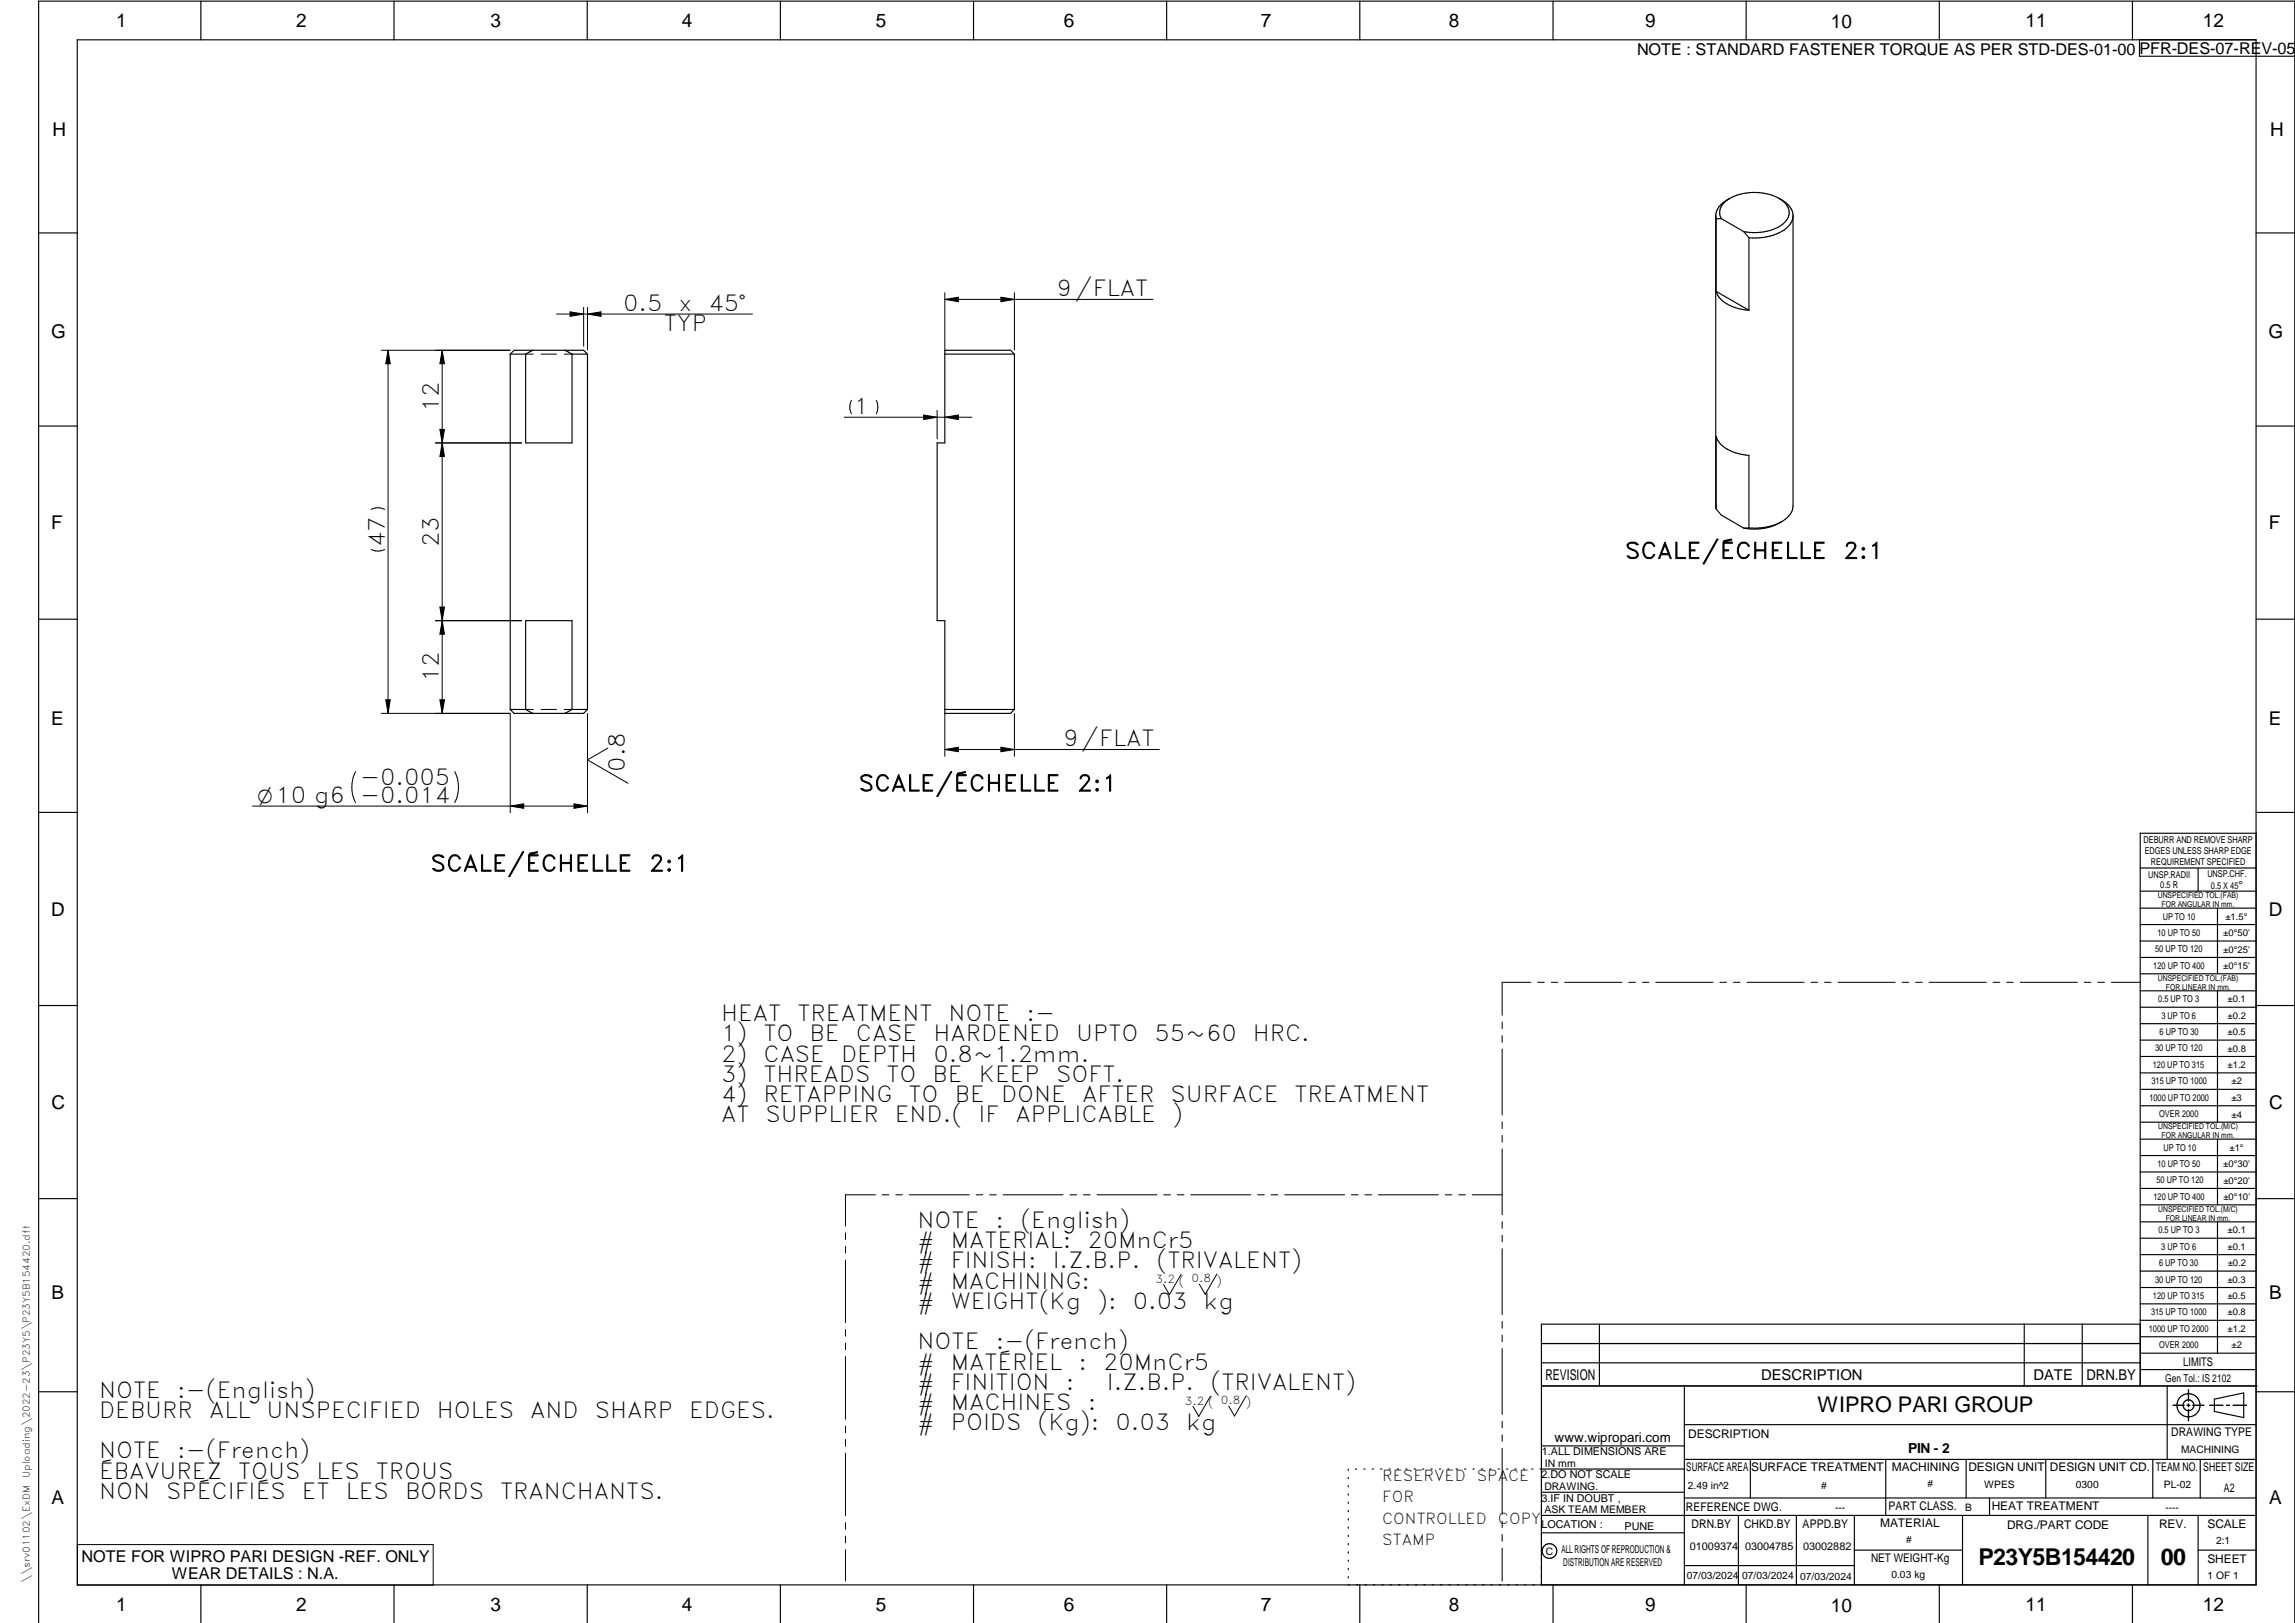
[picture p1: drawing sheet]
<svg xmlns="http://www.w3.org/2000/svg" width="594mm" height="420mm" viewBox="0 0 594 420" stroke-linecap="round" stroke-linejoin="round" font-family="sans-serif">
<defs><g id="words">
<g font-size="6">
<text x="512.1" y="405.2">P23Y5B154420</text>
<text x="559.4" y="405.2">00</text>
</g>
<g font-size="5.7">
<text x="273.6" y="76.6">9/FLAT</text>
<text x="161.3" y="80.4">0.5</text>
<text x="175.6" y="80.4">x</text>
<text x="183.4" y="80.4">45°</text>
<text x="171.8" y="85.7">TYP</text>
<text x="113.6" y="106.6" transform="rotate(-90 113.6 106.6)">12</text>
<text x="221" y="107.1">1</text>
<text x="99.6" y="141.6" transform="rotate(-90 99.6 141.6)">47</text>
<text x="113.6" y="141.6" transform="rotate(-90 113.6 141.6)">23</text>
<text x="420.6" y="144.6">SCALE/ÉCHELLE</text>
<text x="477.2" y="144.6">2:1</text>
<text x="113.6" y="176.6" transform="rotate(-90 113.6 176.6)">12</text>
<text x="275.3" y="193.2">9/FLAT</text>
<text x="93.3" y="203.2">-0.005</text>
<text x="161.7" y="199.7" transform="rotate(-90 161.7 199.7)">0.8</text>
<text x="222.3" y="204.8">SCALE/ÉCHELLE</text>
<text x="278.8" y="204.8">2:1</text>
<text x="111.5" y="225.6">SCALE/ÉCHELLE</text>
<text x="168" y="225.6">2:1</text>
<text x="186.7" y="264.3">HEAT</text>
<text x="186.7" y="269.6">1)</text>
<text x="197.6" y="269.6">TO</text>
<text x="206.4" y="264.3">TREATMENT</text>
<text x="209.6" y="269.6">BE</text>
<text x="221.6" y="269.6">CASE</text>
<text x="241.7" y="269.6">HARDENED</text>
<text x="245.5" y="264.3">NOTE</text>
<text x="265.7" y="264.3">:-</text>
<text x="278.6" y="269.6">UPTO</text>
<text x="298.9" y="269.6">55~60</text>
<text x="324.3" y="269.6">HRC.</text>
<text x="186.7" y="274.8">2)</text>
<text x="197.6" y="274.8">CASE</text>
<text x="217.7" y="274.8">DEPTH</text>
<text x="241.6" y="274.8">0.8~1.2mm.</text>
<text x="186.7" y="280.1">3)</text>
<text x="197.6" y="280.1">THREADS</text>
<text x="229.5" y="280.1">TO</text>
<text x="241.4" y="280.1">BE</text>
<text x="253.4" y="280.1">KEEP</text>
<text x="273.4" y="280.1">SOFT.</text>
<text x="186.7" y="285.3">4)</text>
<text x="197.6" y="285.3">RETAPPING</text>
<text x="235.2" y="285.3">TO</text>
<text x="247.2" y="285.3">BE</text>
<text x="259.1" y="285.3">DONE</text>
<text x="280.1" y="285.3">AFTER</text>
<text x="303" y="285.3">SURFACE</text>
<text x="335.1" y="285.3">TREATMENT</text>
<text x="186.7" y="290.6">AT</text>
<text x="198.2" y="290.6">SUPPLIER</text>
<text x="231.6" y="290.6">END.(</text>
<text x="253.3" y="290.6">IF</text>
<text x="262.9" y="290.6">APPLICABLE</text>
<text x="303.4" y="290.6">)</text>
<text x="237.5" y="317.8">NOTE</text>
<text x="257.7" y="317.8">:</text>
<text x="264.2" y="317.8">(English)</text>
<text x="237.5" y="323.1">#</text>
<text x="246.1" y="323.1">MATERIAL:</text>
<text x="281.5" y="323.1">20MnCr5</text>
<text x="237.5" y="328.3">#</text>
<text x="246.1" y="328.3">FINISH:</text>
<text x="272.5" y="328.3">I.Z.B.P.</text>
<text x="299.4" y="328.3">(TRIVALENT)</text>
<text x="237.5" y="333.6">#</text>
<text x="246.1" y="333.6">MACHINING:</text>
<text x="237.5" y="338.8">#</text>
<text x="246.1" y="338.8">WEIGHT(Kg</text>
<text x="284" y="338.8">):</text>
<text x="293.3" y="338.8">0.03</text>
<text x="311.6" y="338.8">kg</text>
<text x="237.5" y="349.3">NOTE</text>
<text x="257.7" y="349.3">:-(French)</text>
<text x="237.5" y="354.6">#</text>
<text x="237.5" y="359.8">#</text>
<text x="246.1" y="354.6">MATÉRIEL</text>
<text x="246.1" y="359.8">FINITION</text>
<text x="275.9" y="359.8">:</text>
<text x="279.2" y="354.6">:</text>
<text x="285.6" y="354.6">20MnCr5</text>
<text x="286.5" y="359.8">I.Z.B.P.</text>
<text x="313.4" y="359.8">(TRIVALENT)</text>
<text x="25.6" y="361.8">NOTE</text>
<text x="45.8" y="361.8">:-(English)</text>
<text x="237.5" y="365.1">#</text>
<text x="246.1" y="365.1">MACHINES</text>
<text x="281.6" y="365.1">:</text>
<text x="25.6" y="367.1">DEBURR</text>
<text x="54.1" y="367.1">ALL</text>
<text x="69" y="367.1">UNSPECIFIED</text>
<text x="113.1" y="367.1">HOLES</text>
<text x="137.3" y="367.1">AND</text>
<text x="154" y="367.1">SHARP</text>
<text x="178.4" y="367.1">EDGES.</text>
<text x="237.5" y="370.3">#</text>
<text x="246.1" y="370.3">POIDS</text>
<text x="268.6" y="370.3">(Kg):</text>
<text x="288.8" y="370.3">0.03</text>
<text x="307.1" y="370.3">kg</text>
<text x="25.6" y="377.6">NOTE</text>
<text x="45.9" y="377.6">:-(French)</text>
<text x="25.6" y="382.8">ÉBAVUREZ</text>
<text x="61.6" y="382.8">TOUS</text>
<text x="81.9" y="382.8">LES</text>
<text x="97.3" y="382.8">TROUS</text>
<text x="25.6" y="388.1">NON</text>
<text x="43" y="388.1">SPÉCIFIÉS</text>
<text x="78.1" y="388.1">ET</text>
<text x="89.5" y="388.1">LES</text>
<text x="104.8" y="388.1">BORDS</text>
<text x="129.5" y="388.1">TRANCHANTS.</text>
</g>
<text font-size="5.6" x="470.5" y="365.5">WIPRO PARI GROUP</text>
<text font-size="5.4" x="66.6" y="207.8">O10 g6 -0.014</text>
<g font-size="4.9">
<text x="30" y="7">1</text>
<text x="76.7" y="7">2</text>
<text x="127" y="7">3</text>
<text x="176.5" y="7">4</text>
<text x="226.7" y="7">5</text>
<text x="275.4" y="7">6</text>
<text x="326.4" y="7">7</text>
<text x="375" y="7">8</text>
<text x="425.8" y="7">9</text>
<text x="473.9" y="7.4">10</text>
<text x="524.3" y="7">11</text>
<text x="570.2" y="7">12</text>
<text x="13.6" y="35.2">H</text>
<text x="587.6" y="35.2">H</text>
<text x="13.2" y="87.5">G</text>
<text x="587.2" y="87.5">G</text>
<text x="13.3" y="137.1">F</text>
<text x="587.3" y="137.1">F</text>
<text x="13.3" y="187.6">E</text>
<text x="587.3" y="187.6">E</text>
<text x="13.3" y="237">D</text>
<text x="587.3" y="237">D</text>
<text x="13.4" y="287.1">C</text>
<text x="587.4" y="287.1">C</text>
<text x="13.4" y="336.3">B</text>
<text x="587.4" y="336.3">B</text>
<text x="13.4" y="389.3">A</text>
<text x="587.4" y="389.3">A</text>
<text x="30" y="417">1</text>
<text x="76.7" y="417">2</text>
<text x="127" y="417">3</text>
<text x="176.5" y="417">4</text>
<text x="226.7" y="417">5</text>
<text x="275.4" y="417">6</text>
<text x="326.4" y="417">7</text>
<text x="375" y="417">8</text>
<text x="425.8" y="417">9</text>
<text x="473.9" y="417.4">10</text>
<text x="524.3" y="417">11</text>
<text x="570.2" y="417">12</text>
</g>
<g font-size="4.2">
<text x="423.7" y="14.3">NOTE : STANDARD FASTENER TORQUE AS PER STD-DES-01-00</text>
<text x="553.8" y="14">PFR-DES-07-REV-05</text>
<text x="21.1" y="404.4">NOTE FOR WIPRO PARI DESIGN -REF. ONLY</text>
<text x="44.5" y="408.9">WEAR DETAILS : N.A.</text>
</g>
<g font-size="3.9">
<text x="357.8" y="383.4">RESERVED</text>
<text x="382.3" y="383.4">SPACE</text>
<text x="357.8" y="388.9">FOR</text>
<text x="357.8" y="394.5">CONTROLLED</text>
<text x="387.8" y="394.5">COPY</text>
<text x="357.8" y="400.1">STAMP</text>
</g>
<g font-size="3.8">
<text x="400.1" y="357.1">REVISION</text>
<text x="455.9" y="357.1">DESCRIPTION</text>
<text x="526.4" y="357.1">DATE</text>
<text x="540.1" y="357.1">DRN.BY</text>
</g>
<text font-size="3.6" x="493.9" y="376.2">PIN - 2</text>
<text font-size="3.5" x="402.4" y="373.3">www.wipropari.com</text>
<g font-size="3.1">
<text x="565.2" y="353.5">LIMITS</text>
<text x="562" y="371.7">DRAWING TYPE</text>
<text x="437" y="372.3">DESCRIPTION</text>
<text x="436.5" y="380.9">SURFACE AREA</text>
<text x="453.3" y="380.9">SURFACE TREATMENT</text>
<text x="489.7" y="380.9">MACHINING</text>
<text x="509.5" y="380.9">DESIGN UNIT</text>
<text x="530.6" y="380.9">DESIGN UNIT CD.</text>
<text x="558" y="380.7">TEAM NO.</text>
<text x="570.3" y="380.7">SHEET SIZE</text>
<text x="575.6" y="386.1">A2</text>
<text x="436.4" y="391.1">REFERENCE DWG.</text>
<text x="437.9" y="395.5">DRN.BY</text>
<text x="451.5" y="395.5">CHKD.BY</text>
<text x="466.6" y="395.5">APPD.BY</text>
<text x="486.7" y="395.4">MATERIAL</text>
<text x="488.9" y="391">PART CLASS.</text>
<text x="515.6" y="391">HEAT TREATMENT</text>
<text x="519.6" y="395.9">DRG./PART CODE</text>
<text x="558.9" y="395.6">REV.</text>
<text x="571.4" y="395.6">SCALE</text>
<text x="484.3" y="404.3">NET WEIGHT-Kg</text>
<text x="571.4" y="404.7">SHEET</text>
</g>
<text font-size="3" x="579.5" y="230.1">°</text>
<g font-size="2.8">
<text x="299.1" y="332.1">3.2 ( 0.8 )</text>
<text x="560.5" y="357.7">Gen Tol.: IS 2102</text>
<text x="306.7" y="363.6">3.2 ( 0.8 )</text>
<text x="399.1" y="376.7">1.ALL DIMENSIONS ARE</text>
<text x="399" y="382.7">2.DO NOT SCALE</text>
<text x="399" y="388.7">3.IF IN DOUBT ,</text>
<text x="399" y="395.5">LOCATION :</text>
<text x="420.5" y="396">PUNE</text>
<text x="437.4" y="401.3">01009374</text>
<text x="451.7" y="401.2">03004785</text>
<text x="466.7" y="401.3">03002882</text>
<text x="404.2" y="402">ALL RIGHTS OF REPRODUCTION &amp;</text>
<text x="404.7" y="405.4">DISTRIBUTION ARE RESERVED</text>
</g>
<g font-size="2.7">
<text x="564.6" y="376.2">MACHINING</text>
<text x="399.9" y="379.7">IN mm</text>
<text x="399.8" y="385.7">DRAWING.</text>
<text x="436.9" y="385.5">2.49 in^2</text>
<text x="471.4" y="385.6">#</text>
<text x="498.9" y="385.1">#</text>
<text x="513.6" y="385.3">WPES</text>
<text x="537.3" y="385.2">0300</text>
<text x="560.1" y="385.2">PL-02</text>
<text x="399.8" y="391.8">ASK TEAM MEMBER</text>
<text x="475" y="391.2">---</text>
<text x="508.7" y="391.2">B</text>
<text x="560.6" y="391.2">----</text>
<text x="493.4" y="399.6">#</text>
<text x="573.6" y="399.8">2:1</text>
<text x="400.1" y="402.5">C</text>
<text x="436.7" y="408.7">07/03/2024</text>
<text x="450.9" y="408.8">07/03/2024</text>
<text x="466" y="409">07/03/2024</text>
<text x="489.6" y="408.5">0.03 kg</text>
<text x="571.5" y="408.7">1 OF 1</text>
</g>
<g font-size="2.5">
<text x="559.2" y="229.9">0.5 R</text>
<text x="572.3" y="230.1">0.5 X 45</text>
<text x="559.4" y="323.5">3 UP TO 6</text>
<text x="558.9" y="327.8">6 UP TO 30</text>
<text x="557.8" y="332">30 UP TO 120</text>
</g>
<g font-size="2.4">
<text x="554.9" y="218.3">DEBURR AND REMOVE SHARP</text>
<text x="555.2" y="221.1">EDGES UNLESS SHARP EDGE</text>
<text x="556.1" y="227.2">UNSP.RADII</text>
<text x="556.8" y="223.8">REQUIREMENT SPECIFIED</text>
<text x="571.4" y="227">UNSP.CHF.</text>
<text x="559.8" y="238">UP TO 10</text>
<text x="576.1" y="238.1">±1.5°</text>
<text x="558.5" y="242.3">10 UP TO 50</text>
<text x="575.5" y="242.3">±0°50'</text>
<text x="557.4" y="250.8">120 UP TO 400</text>
<text x="557.9" y="246.5">50 UP TO 120</text>
<text x="575.5" y="250.8">±0°15'</text>
<text x="575.5" y="246.6">±0°25'</text>
<text x="558.7" y="259.4">0.5 UP TO 3</text>
<text x="559.5" y="263.7">3 UP TO 6</text>
<text x="576.6" y="259.4">±0.1</text>
<text x="576.6" y="263.7">±0.2</text>
<text x="559" y="268">6 UP TO 30</text>
<text x="576.6" y="268">±0.5</text>
<text x="557.9" y="272.2">30 UP TO 120</text>
<text x="576.6" y="272.2">±0.8</text>
<text x="556.9" y="280.7">315 UP TO 1000</text>
<text x="557.3" y="276.5">120 UP TO 315</text>
<text x="576.6" y="276.5">±1.2</text>
<text x="577.7" y="280.7">±2</text>
<text x="556.4" y="284.9">1000 UP TO 2000</text>
<text x="577.6" y="285">±3</text>
<text x="558.9" y="289.2">OVER 2000</text>
<text x="577.7" y="289.3">±4</text>
<text x="560" y="297.9">UP TO 10</text>
<text x="577.1" y="297.9">±1°</text>
<text x="558.5" y="302.1">10 UP TO 50</text>
<text x="575.5" y="302.2">±0°30'</text>
<text x="557.5" y="310.6">120 UP TO 400</text>
<text x="558.2" y="306.4">50 UP TO 120</text>
<text x="575.5" y="310.6">±0°10'</text>
<text x="575.5" y="306.4">±0°20'</text>
<text x="558.8" y="319.2">0.5 UP TO 3</text>
<text x="576.6" y="323.5">±0.1</text>
<text x="576.6" y="319.3">±0.1</text>
<text x="576.7" y="327.8">±0.2</text>
<text x="576.6" y="332">±0.3</text>
<text x="556.8" y="340.6">315 UP TO 1000</text>
<text x="557.3" y="336.3">120 UP TO 315</text>
<text x="576.6" y="336.3">±0.5</text>
<text x="576.6" y="340.6">±0.8</text>
<text x="556.2" y="344.8">1000 UP TO 2000</text>
<text x="576.6" y="344.8">±1.2</text>
<text x="558.9" y="349">OVER 2000</text>
<text x="577.7" y="349">±2</text>
<text x="7.7" y="382.7" transform="rotate(-90 7.7 382.7)">Uploading\2022-23\P23Y5\P23Y5B154420.dft</text>
<text x="7.7" y="409.9" transform="rotate(-90 7.7 409.9)">\\srv01102\ExDM</text>
</g>
<g font-size="2.1">
<text x="558.6" y="232.4">UNSPECIFIED TOL.(FAB)</text>
<text x="559.5" y="234.8">FOR ANGULAR IN mm.</text>
<text x="558.6" y="254">UNSPECIFIED TOL.(FAB)</text>
<text x="560.7" y="256.3">FOR LINEAR IN mm.</text>
<text x="558.7" y="292.4">UNSPECIFIED TOL.(M/C)</text>
<text x="559.6" y="294.7">FOR ANGULAR IN mm.</text>
<text x="558.7" y="313.8">UNSPECIFIED TOL.(M/C)</text>
<text x="560.6" y="316.2">FOR LINEAR IN mm.</text>
</g>
</g></defs>
<g fill="none" stroke="#000" stroke-width=".3">
<path d="M20 10.3h564v400h-564zM52 .3v10M102 .3v10M152 .3v10M202 .3v10M252 .3v10M302 .3v10M352 .3v10M402 .3v10M452 .3v10M502 .3v10M552 .3v10"/>
<path d="M553.8 10.3v4.3h40.3M444.2 56.1v.6M444.2 56.7v18.7M445.6 56.6a3.7 3.7 0 0 1 2-5.1 13.3 13.3 0 0 1 14.2 .8 3.5 3.5 0 0 1-.3 5.7 13.1 13.1 0 0 1-10.1 2M445.6 56.6l5.8 3.4M445.6 56.6l-1.4 .1M447.8 51.4a5.9 5.9 0 0 0-3.6 4.2v76.2M451.4 60l1.3 1.6M460.5 51.4a5.7 5.7 0 0 1 3.6 4.2v75.4a5.5 5.5 0 0 1-3.8 4.5 15.6 15.6 0 0 1-7.6 1.2M464.1 56.1a6 6 0 0 1-4.3 4.5 15.6 15.6 0 0 1-7.1 1M10 60.3h10M444.2 75.4l8.5 4.9"/>
<path d="M444.2 75.4a6.9 6.9 0 0 0 5.1 4.3l3.4 .6M452.7 61.6v18.7M584 60.3h10M132.1 91.7h4M132.1 91.7v92M132.1 91.7l1-1h18l1 1M136.1 91.7v23h12v-23M138 90.7l-1.9 1M146.2 90.7l1.9 1M148.1 91.7h4M152.1 91.7v92M244.6 91.7h18"/>
<path d="M262.6 91.7l-1-1h-17v24h-2v46h2v24h17l1-1M262.6 91.7v92M10 110.3h10M584 110.3h10M444.2 131.8l1.4 1.6 5.8 3.3M444.2 131.8v-18.8a6.9 6.9 0 0 0 5.1 4.2l3.4 .7v18.8M452.7 136.7h-1.3M461.2 135a13.8 13.8 0 0 1-9.8 1.7M10 160.3h10M584 160.3h10M132.1 183.7h4M132.1 183.7l1 1h18l1-1"/>
<path d="M136.1 183.7v-23h12v23M136.1 183.7l1.9 1M148.1 183.7h4M148.1 183.7l-1.9 1M244.6 183.7h18M10 210.3h10M584 215.7h-30v143.1M584 210.3h10M554 230.7h30M554 224.7h30M554 235.1h30M554 239.4h30"/>
<path d="M569 224.7v6M574 235.1v17M554 243.6h30M554 247.9h30M554 252.1h30M554 256.5h30M574 256.5v34M10 260.3h10M554 260.8h30M554 265h30M554 269.3h30M554 273.5h30"/>
<path d="M554 277.7h30M584 260.3h10M554 282h30M554 286.3h30M554 290.5h30M554 294.9h30M554 299.1h30M574 294.9v17M10 310.3h10M554 303.4h30M554 307.7h30M554 311.9h30"/>
<path d="M554 316.3h30M574 316.3v34M584 310.3h10M554 320.5h30M554 324.8h30M554 329.1h30M554 333.3h30M554 337.5h30M399 358.8h185.3M399 352.8h155M399 347.8h155M414 342.8v16"/>
<path d="M436 358.8v51.5M524 342.8v16M539 342.8v16M554 342.8h-155v67.5M554 341.8h30M554 346.1h30M554 350.3h30M554 354.6h30M561 358.8v19M10 360.3h10M399 374.3h37M436 368.8h148"/>
<path d="M436 377.8h148M453.1 377.8v10M488.1 377.8v14.5M508.9 377.8v10M529.6 377.8v10M557.3 377.8v10M569.5 377.8v10M573.2 362.2l7.6-1.6v6.4l-7.6-1.6zM584 360.3h10M349 380.3v.3M349 382.4v.4M349 384.6v.3"/>
<path d="M349 386.7v.4M349 388.9v.3M349 391v.4M349 393.2v.3M349 395.3v.3M349 397.4v.4M349 399.6v.3M350.9 380.3h.3M353 380.3h.3M355.2 380.3h.3M357.4 380.3h.3M359.6 380.3h.3"/>
<path d="M361.7 380.3h.3M363.9 380.3h.3M366.1 380.3h.3M368.3 380.3h.3M370.4 380.3h.3M372.6 380.3h.3M374.8 380.3h.3M376.9 380.3h.4M379.1 380.3h.3M381.3 380.3h.3M383.4 380.3h.4M385.6 380.3h.4"/>
<path d="M387.8 380.3h.3M390 380.3h.3M392.1 380.3h.4M394.3 380.3h.4M396.5 380.3h.3M399 396.8h37M399 392.3h185M399 386.3h37M436 387.8h148M436 380.3h-37.3M450 392.3v18M465 392.3v18"/>
<path d="M480 392.3v18M508 392.3v18M515 387.8v4.5M556 392.3v18M569 392.3v18M52 410.3v9.8M102 410.3v9.8M152 410.3v9.8M202 410.3v9.8M252 410.3v9.8M302 410.3v9.8M349 401.7v.4"/>
<path d="M349 403.9v.3M349 406v.4M349 408.2v.3M352 410.3v9.8M402 410.3v9.8M436 405.3h44M452 410.3v9.8M480 401.3h28M502 410.3v9.8M552 410.3v9.8M569 401.3h15M10 420.1v-419.8h584v419.8"/>
<circle cx="566.5" cy="363.8" r="1.4"/>
<circle cx="566.5" cy="363.8" r="3"/>
<circle cx="401.1" cy="401.5" r="1.91"/>
</g>
<g fill="none" stroke="#000" stroke-width=".26">
<path d="M151.1 79.6v10M152.1 79.6v11M244.6 75.8v14.8M244.6 77.5l3.5-.6v1.2zM244.6 77.5h53.8M259.1 76.9l3.5 .6-3.5 .6zM262.6 75.8v14.8M98.7 90.7h33.3M100.5 90.7v94M100.5 90.7l.5 3.5h-1.1zM114.5 90.7v94M114.5 90.7l.6 3.5h-1.2z"/>
<path d="M136.1 91.7h1.9M140.1 91.7h4M144.1 81.3h50.7M146.1 91.7h2M147.6 80.7l3.5 .6-3.5 .6zM152.1 81.3l3.5-.6v1.2zM112.7 114.7h22.3M113.9 111.2l1.2 7h-1.2l1.2-7zM218.5 108h33.1M220.4 103.6l-.4 1.8 .4 1.7M226.8 103.6l.4 1.8-.4 1.7M239.1 107.4l3.5 .6-3.5 .6z"/>
<path d="M242.6 106.3v7.3M244.6 108l3.5-.6v1.2zM99.6 131.9l-1.8-.5-1.7 .5M99.6 142.3l-1.8 .4-1.7-.4M113.9 157.2h1.2l-1.2 7h1.2zM112.7 160.7h22.3M92 199.7a9 9 0 0 0 0 8.1M98.7 184.7h33.3M99.9 181.2h1.1l-.5 3.5zM113.9 181.2h1.2l-.6 3.5zM117.7 199.7a9 9 0 0 1 0 8.1M132.1 184.7v25.7"/>
<path d="M136.1 183.7h2M140.1 183.7h4M146.1 183.7h2M152.1 184.7v25.7M157.3 193.7l-5.2 3 10.5 6.1M244.6 184.7v11.1M244.6 194l3.5-.6v1.2zM244.6 194h55.5M259.1 193.4l3.5 .6-3.5 .6zM262.6 184.7v11.1M65.4 208.7h86.7M132.1 208.7l3.5-.6v1.2z"/>
<path d="M148.6 208.1l3.5 .6-3.5 .6zM396.3 254.3h-7.5v8.5M398 254.3h1.8M401.5 254.3h1.8M405 254.3h14.9M421.6 254.3h1.7M425.1 254.3h1.7M428.6 254.3h14.8M445.2 254.3h1.7M448.7 254.3h1.7M452.2 254.3h14.8M468.8 254.3h1.7"/>
<path d="M472.3 254.3h1.7M475.8 254.3h14.8M492.4 254.3h1.7M495.9 254.3h1.7M499.4 254.3h14.8M515.9 254.3h1.8M519.4 254.3h1.8M522.9 254.3h14.9M539.5 254.3h1.7M543 254.3h1.7M546.5 254.3h7.4M388.8 264.6v1.7"/>
<path d="M388.8 268.1v1.7M388.8 271.6v17M388.8 290.4v1.8M388.8 293.9v1.8M388.8 297.4v17.1M218.9 319.2v1.7M226.6 309.3h-7.7v8.1M228.4 309.3h1.7M231.9 309.3h1.7M235.4 309.3h15.5M252.7 309.3h1.7M256.2 309.3h1.7"/>
<path d="M259.7 309.3h15.5M277 309.3h1.7M280.5 309.3h1.7M284 309.3h15.5M301.2 309.3h1.8M304.8 309.3h1.7M308.2 309.3h15.6M325.5 309.3h1.8M329 309.3h1.8M332.5 309.3h15.6M349.8 309.3h1.8M353.3 309.3h1.7"/>
<path d="M356.8 309.3h15.5M374.1 309.3h1.7M377.6 309.3h1.7M381.1 309.3h7.7M388.8 316.3v1.7M388.8 319.8v1.7M218.9 322.7v1.7M218.9 326.2v16.2M305.7 329.9l-3 5.3-1.5-2.7M315 329.8l-3 5.3-1.6-2.7M388.8 323.3v17M218.9 344.2v1.7"/>
<path d="M218.9 347.7v1.7M218.9 351.2v16.2M388.8 342.1v1.7M388.8 345.6v1.7M388.8 349.1v17.1M218.9 369.2v1.7M218.9 372.7v1.7M218.9 376.2v16.2M313.3 361.4l-3 5.3-1.5-2.7M322.6 361.3l-3 5.3-1.6-2.6M388.8 367.9v1.8M388.8 371.4v1.7"/>
<path d="M388.8 374.9v17.1M20 399.9h92.1v10.5h-92.1zM218.9 394.2v1.7M218.9 397.7v1.7M388.8 393.8v1.7M388.8 397.3v1.7M218.9 401.2v8.1M388.8 400.8v8.5"/>
</g>
<path d="M566.5 359.8v2.9M562.5 363.8h2.9M566.1 363.8h.8M566.5 363.5v.7M566.5 364.9v2.9M567.6 363.8h2.9M572 363.8h3.4M576.3 363.8h.9M578.1 363.8h3.4" fill="none" stroke="#000" stroke-width=".36"/>
<g fill="#000">
<path d="M244.6 77.5l3.5-.6v1.2zM259.1 76.9l3.5 .6-3.5 .6zM100.5 90.7l.5 3.5h-1.1zM114.5 90.7l.6 3.5h-1.2zM147.6 80.7l3.5 .6-3.5 .6zM152.1 81.3l3.5-.6v1.2zM114.5 114.7l.6 3.5h-1.2zM113.9 111.2h1.2l-.6 3.5zM239.1 107.4l3.5 .6-3.5 .6zM244.6 108l3.5-.6v1.2zM113.9 157.2h1.2l-.6 3.5zM114.5 160.7l.6 3.5h-1.2z"/>
<path d="M99.9 181.2h1.1l-.5 3.5zM113.9 181.2h1.2l-.6 3.5zM244.6 194l3.5-.6v1.2zM259.1 193.4l3.5 .6-3.5 .6zM132.1 208.7l3.5-.6v1.2zM148.6 208.1l3.5 .6-3.5 .6z"/>
</g>
<use href="#words"/>
</svg>
